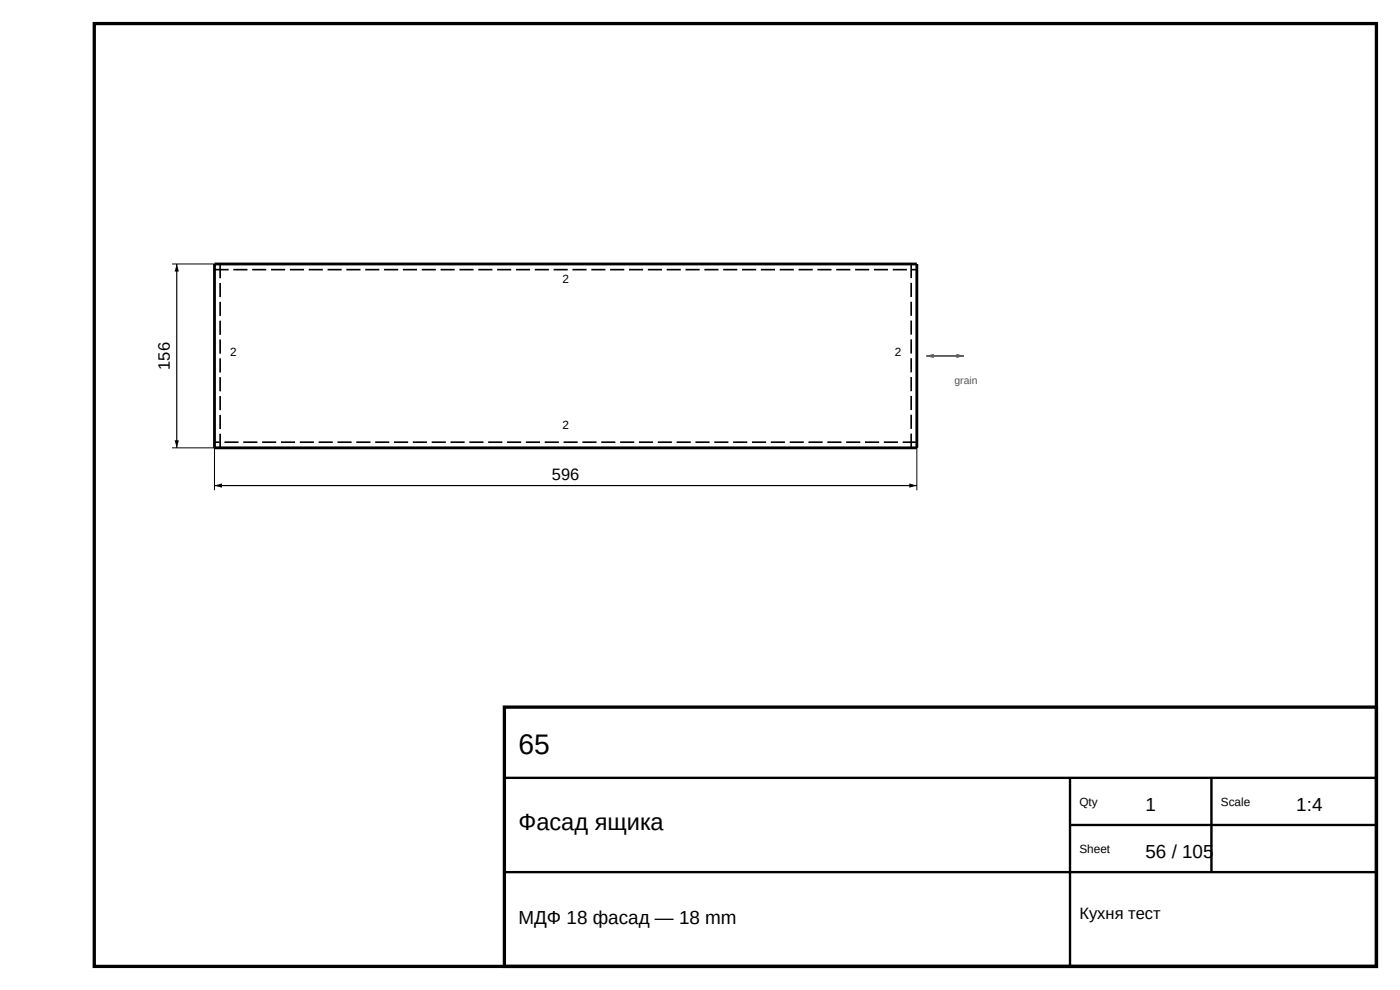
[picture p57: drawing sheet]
<svg xmlns="http://www.w3.org/2000/svg" width="297mm" height="210mm" viewBox="0 0 297 210" stroke-linecap="round" stroke-linejoin="round" font-family="sans-serif">
<defs><g id="words">
<text font-size="6" x="110" y="160">65</text>
<text font-size="5" x="110" y="176">Фасад ящика</text>
<g font-size="4">
<text x="243" y="172">1</text>
<text x="275" y="172">1:4</text>
<text x="243" y="182">56 / 105</text>
<text x="110" y="196">МДФ 18 фасад — 18 mm</text>
</g>
<g font-size="3.5">
<text x="36" y="78.4" transform="rotate(-90 36 78.4)">156</text>
<text x="117.1" y="101.8">596</text>
<text x="229" y="195">Кухня тест</text>
</g>
<g font-size="2.5">
<text x="119.3" y="60">2</text>
<text x="48.8" y="75.5">2</text>
<text x="189.8" y="75.5">2</text>
<text x="119.3" y="91">2</text>
<text x="229" y="171">Qty</text>
<text x="259" y="171">Scale</text>
<text x="229" y="181">Sheet</text>
</g>
<text font-size="2.2" fill="#555" x="202.5" y="81.5">grain</text>
</g></defs>
<path d="M20 5h272v200h-272zM107 150h185v55h-185z" fill="none" stroke="#000" stroke-width=".7" stroke-linecap="butt"/>
<path d="M107 165h185M227 165v40M227 175h65M257 165v20M107 185h185" fill="none" stroke="#000" stroke-width=".5"/>
<path d="M45.5 56h149v39h-149z" fill="none" stroke="#000" stroke-width=".6"/>
<path d="M45.5 57.2h149M193.3 56v39M46.7 95v-39M194.5 93.8h-149" fill="none" stroke="#000" stroke-width=".35" stroke-dasharray="3 1" stroke-linecap="butt"/>
<path d="M36.5 56h9M36.5 95h9v9M194.5 95v9" fill="none" stroke="#000" stroke-width=".21"/>
<path d="M37.5 56v39M45.5 103h149" fill="none" stroke="#000" stroke-width=".25"/>
<path d="M37.5 56l.4 1.6h-.9zM37 93.4h.9l-.4 1.6zM45.5 103l1.6-.5v.9zM192.9 102.5l1.6 .5-1.6 .4z" fill="#000"/>
<path d="M196.5 75.5h8" fill="none" stroke="#555" stroke-width=".4"/>
<g fill="#555">
<path d="M196.5 75.5l1.6-.5v.9z"/>
<path d="M202.9 75l1.6 .5-1.6 .4z"/>
</g>
<use href="#words"/>
</svg>
